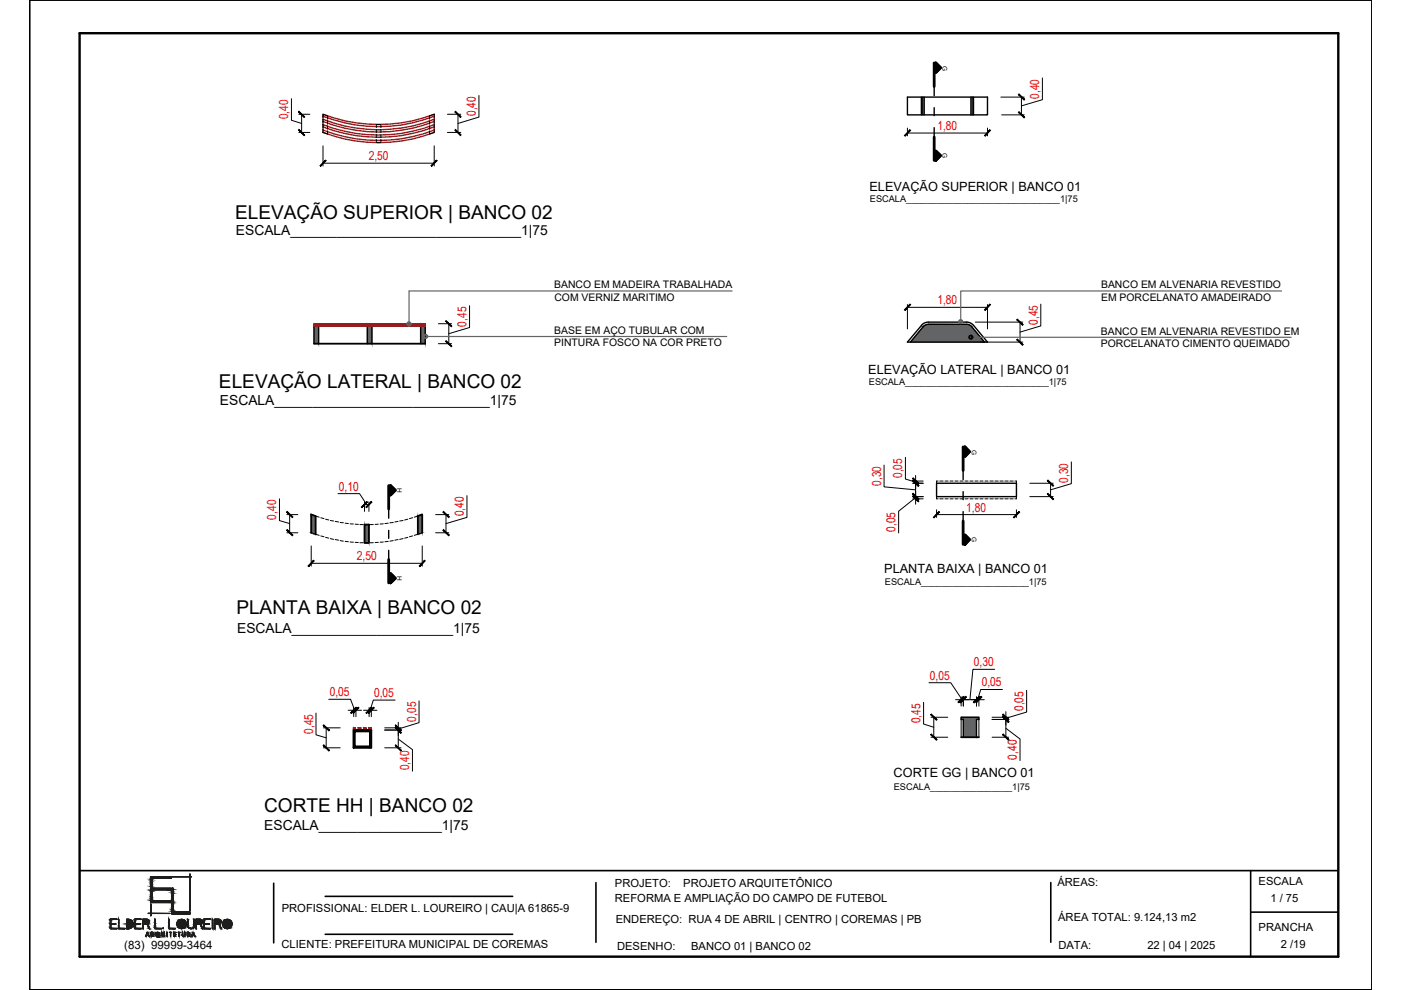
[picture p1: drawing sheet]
<svg xmlns="http://www.w3.org/2000/svg" width="297mm" height="210mm" viewBox="0 0 297 210" stroke-linecap="round" stroke-linejoin="round" font-family="sans-serif">
<defs><g id="words">
<g font-size="4">
<text x="49.9" y="46.4">ELEVAÇÃO SUPERIOR | BANCO 02</text>
<text x="46.4" y="82.4">ELEVAÇÃO LATERAL | BANCO 02</text>
<text x="50.1" y="130.3">PLANTA BAIXA | BANCO 02</text>
<text x="56" y="172.1">CORTE HH | BANCO 02</text>
</g>
<g font-size="2.9">
<text x="50" y="49.8">ESCALA______________________________1|75</text>
<text x="46.6" y="85.8">ESCALA____________________________1|75</text>
<text x="50.3" y="134.3">ESCALA_____________________1|75</text>
<text x="56" y="176">ESCALA________________1|75</text>
</g>
<g font-size="2.7">
<text x="184.3" y="40.4">ELEVAÇÃO SUPERIOR | BANCO 01</text>
<text x="184.1" y="79.3">ELEVAÇÃO LATERAL | BANCO 01</text>
<text x="187.5" y="121.4">PLANTA BAIXA | BANCO 01</text>
<text x="189.5" y="164.7">CORTE GG | BANCO 01</text>
</g>
<g font-size="2.6" fill="#f00">
<text x="220.3" y="20.9" transform="rotate(-90 220.3 20.9)">0,40</text>
<text x="61.1" y="25.3" transform="rotate(-90 61.1 25.3)">0,40</text>
<text x="100.9" y="24.6" transform="rotate(-90 100.9 24.6)">0,40</text>
<text x="198.7" y="27.5">1,80</text>
<text x="78.2" y="33.9">2,50</text>
<text x="198.7" y="64.5">1,80</text>
<text x="98.9" y="69.2" transform="rotate(-90 98.9 69.2)">0,45</text>
<text x="220" y="68.9" transform="rotate(-90 220 68.9)">0,45</text>
<text x="191.3" y="101.4" transform="rotate(-90 191.3 101.4)">0,05</text>
<text x="71.9" y="104">0,10</text>
<text x="186.8" y="103" transform="rotate(-90 186.8 103)">0,30</text>
<text x="226.5" y="102.3" transform="rotate(-90 226.5 102.3)">0,30</text>
<text x="58.6" y="110.2" transform="rotate(-90 58.6 110.2)">0,40</text>
<text x="98.3" y="109.5" transform="rotate(-90 98.3 109.5)">0,40</text>
<text x="189.9" y="112.8" transform="rotate(-90 189.9 112.8)">0,05</text>
<text x="204.9" y="108.5">1,80</text>
<text x="75.7" y="118.8">2,50</text>
<text x="206.5" y="141.2">0,30</text>
<text x="69.9" y="147.6">0,05</text>
<text x="79.3" y="147.8">0,05</text>
<text x="197.2" y="144.1">0,05</text>
<text x="208.1" y="145.5">0,05</text>
<text x="66.4" y="155.6" transform="rotate(-90 66.4 155.6)">0,45</text>
<text x="88.2" y="153" transform="rotate(-90 88.2 153)">0,05</text>
<text x="195.1" y="153.3" transform="rotate(-90 195.1 153.3)">0,45</text>
<text x="217" y="150.8" transform="rotate(-90 217 150.8)">0,05</text>
<text x="215.6" y="161.1" transform="rotate(-90 215.6 161.1)">0,40</text>
<text x="86.8" y="163.3" transform="rotate(-90 86.8 163.3)">0,40</text>
</g>
<g font-size="2.4">
<text x="130.4" y="188.1">PROJETO:</text>
<text x="130.4" y="191.3">REFORMA E AMPLIAÇÃO DO CAMPO DE FUTEBOL</text>
<text x="144.9" y="188.1">PROJETO ARQUITETÔNICO</text>
<text x="224.2" y="187.9">ÁREAS:</text>
<text x="266.9" y="187.6">ESCALA</text>
<text x="269.4" y="191.3">1 / 75</text>
<text x="59.7" y="193.3">PROFISSIONAL: ELDER L. LOUREIRO | CAU|A 61865-9</text>
<text x="130.5" y="195.7">ENDEREÇO: RUA 4 DE ABRIL | CENTRO | COREMAS | PB</text>
<text x="224.4" y="195.3">ÁREA TOTAL: 9.124,13 m2</text>
<text x="266.9" y="197.3">PRANCHA</text>
<text x="26.4" y="201.2">(83) 99999-3464</text>
<text x="59.7" y="201.1">CLIENTE: PREFEITURA MUNICIPAL DE COREMAS</text>
<text x="130.8" y="201.4">DESENHO:</text>
<text x="146.5" y="201.4">BANCO 01 | BANCO 02</text>
<text x="224.4" y="201.3">DATA:</text>
<text x="243.3" y="201.3">22 | 04 | 2025</text>
<text x="271.6" y="200.9">2 /19</text>
</g>
<g font-size="2.2">
<text x="117.5" y="61.1">BANCO EM MADEIRA TRABALHADA</text>
<text x="117.5" y="63.7">COM VERNIZ MARITIMO</text>
<text x="233.5" y="61.1">BANCO EM ALVENARIA REVESTIDO</text>
<text x="233.5" y="63.7">EM PORCELANATO AMADEIRADO</text>
<text x="117.5" y="70.8">BASE EM AÇO TUBULAR COM</text>
<text x="233.4" y="70.9">BANCO EM ALVENARIA REVESTIDO EM</text>
<text x="117.5" y="73.4">PINTURA FOSCO NA COR PRETO</text>
<text x="233.4" y="73.6">PORCELANATO CIMENTO QUEIMADO</text>
</g>
<g font-size="2">
<text x="184.4" y="42.7">ESCALA______________________________1|75</text>
<text x="184.2" y="81.6">ESCALA____________________________1|75</text>
<text x="187.6" y="124.1">ESCALA_____________________1|75</text>
<text x="189.5" y="167.4">ESCALA________________1|75</text>
</g>
<g font-size="1.4">
<text x="199.8" y="13.9" transform="rotate(90 199.8 13.9)">G</text>
<text x="199.8" y="32.5" transform="rotate(90 199.8 32.5)">G</text>
<text x="206" y="95.3" transform="rotate(90 206 95.3)">G</text>
<text x="84.2" y="103.5" transform="rotate(90 84.2 103.5)">H</text>
<text x="206" y="113.9" transform="rotate(90 206 113.9)">G</text>
<text x="84.2" y="122.1" transform="rotate(90 84.2 122.1)">H</text>
</g>
</g></defs>
<!-- layer: 0 -->
<path d="M6.3 0h.1M6.3 0h284.5zM6.3 0v209.9v-209.9M6.3 0h284.5M290.8 0v209.9M6.3 209.9h284.5zM290.8 209.9h-284.5h284.5" fill="none" stroke="#000" stroke-width=".25"/>
<!-- layer: mob_vista_0.30 -->
<path d="M16.9 7h266.8v195.8h-266.8z" fill="none" stroke="#000" stroke-width=".51"/>
<!-- layer: Camada 1 -->
<g fill="none" stroke="#000" stroke-width=".21">
<path d="M16.9 184.6h266.8v18.2h-266.8zM23.4 194.9h1.4l-1.3 .1v.9h1.1h-1.1v.9l1.3 .1h-1.4zM25.1 194.9l.1 1.9 1.3 .1h-1.4zM26.8 194.9a1.03 1.03 0 0 1 1.4 1 1.03 1.03 0 0 1-1.4 .9zM26.9 195a.96 .96 0 0 1 1.3 .9 .96 .96 0 0 1-1.3 .9zM28.6 194.9h1.4l-1.4 .1v.9h1.1h-1.1v.9l1.4 .1h-1.4zM30.3 194.9h.5a.57 .57 0 0 1 .8 .2 .57 .57 0 0 1-.3 .8l.4 1-.3-.4a.66 .66 0 0 0-.4-.6 .66 .66 0 0 0-.7 .1v.9zM30.3 195h.6a.52 .52 0 0 1 .7 .5 .52 .52 0 0 1-.8 .4h-.5zM31.2 197.7l.4 .8a.29 .29 0 0 0-.3-.4 .29 .29 0 0 0-.3 .4zM31.3 197.8l.1 .3h-.3zM31.9 185.9h4.4v.1a.22 .22 0 0 1-.1 .2 .22 .22 0 0 1-.3 0h-3.7v2.2h3.7a.23 .23 0 0 1 .3-.1 .23 .23 0 0 1 .1 .3l-4.1 .1v2.2a.23 .23 0 0 0 .2 .2 .23 .23 0 0 0 .3-.1l3.6 .1a.25 .25 0 0 1-.1 .3 .25 .25 0 0 1-.4 0h-3.9zM31.9 191.7l.1 1.9 4.1 .1h-4.1l-.1 .5v-.5h-.5l.5-.1z"/>
<path d="M32.1 197.7a.32 .32 0 0 1 .4 .1 .32 .32 0 0 1-.2 .5l.2 .2-.3-.3h-.1v.3zM32.1 197.7a.23 .23 0 0 1 .3 0 .23 .23 0 0 1 0 .3 .23 .23 0 0 1-.3 0zM32.8 194.9l.1 1.9 1.4 .1h-1.5zM33 197.8a.45 .45 0 0 1 .8 0 .45 .45 0 0 1-.3 .7l.4 .1-.6 .1 .1-.1a.47 .47 0 0 1-.4-.8zM34.3 197.7l.1 .3a.28 .28 0 0 0 .1 .5 .28 .28 0 0 0 .3-.4v-.4l.1 .3a.35 .35 0 0 1-.1 .5 .35 .35 0 0 1-.5-.1 .35 .35 0 0 1 0-.5zM34.6 196.7v.2zM35.4 197.7l.1 .8zM35.8 194.9v1.9l1.4 .1h-1.4zM35.9 197.7h.5h-.2v.8l-.1-.8zM36.4 188.4h.3v5h3.2a.23 .23 0 0 1 .4 0 .23 .23 0 0 1 0 .3 .23 .23 0 0 1-.4 0h-3.5zM36.5 185.9h3.7v-.6l.1 .6h.3h-.3v7.2l-.1-7.2zM36.9 197.7h.4h-.4v.4h.4h-.4v.4h.4h-.3a.32 .32 0 0 1-.2-.2 .32 .32 0 0 1 .1-.3z"/>
<path d="M37.7 197.7h.5h-.2v.8v-.8zM38.7 197.7v.3a.28 .28 0 0 0 .2 .5 .28 .28 0 0 0 .3-.4v-.4v.3a.35 .35 0 0 1-.1 .5 .35 .35 0 0 1-.4-.1 .35 .35 0 0 1 0-.5zM39.7 197.7a.3 .3 0 0 1 .5 .1 .3 .3 0 0 1-.2 .4l.2 .3-.3-.3h-.1l-.1 .3zM39.8 197.7a.23 .23 0 0 1 .3 0 .23 .23 0 0 1 0 .3 .23 .23 0 0 1-.3 0zM39.8 194.9l.1 .2a1.42 1.42 0 0 0 .5 1.7 .83 .83 0 0 0 .7-1.2v-.7l.1 .3a1.41 1.41 0 0 1-.5 1.7 1.04 1.04 0 0 1-.9-1.5zM40.9 197.7l.3 .8a.29 .29 0 0 0-.3-.4 .29 .29 0 0 0-.2 .4zM41 197.8l.1 .3h-.3zM41.5 194.9h.5a.6 .6 0 0 1 .9 .3 .6 .6 0 0 1-.3 .8l.4 .9h-.2l-.1-.4a.6 .6 0 0 0-.3-.6 .6 .6 0 0 0-.6 0h-.2l-.1 1zM41.6 195h.5a.53 .53 0 0 1 .8 .5 .53 .53 0 0 1-.8 .4h-.5zM43.2 194.9h1.4l-1.3 .1v.9h1.1h-1.1v.9l1.3 .1h-1.4zM45 194.9l.1 2zM45.5 194.9h.5a.62 .62 0 0 1 .9 .3 .62 .62 0 0 1-.3 .8l.3 .9-.4-1h-1v1z"/>
<path d="M45.5 195h.6a.51 .51 0 0 1 .7 .5 .51 .51 0 0 1-.8 .4h-.5z"/>
<circle cx="33.4" cy="198.1" r=".39"/>
<circle cx="38.5" cy="195.9" r="1"/>
<circle cx="38.5" cy="195.9" r=".94"/>
<circle cx="48.2" cy="195.9" r="1"/>
<circle cx="48.2" cy="195.9" r=".94"/>
</g>
<g fill="#1d1d1b" stroke="#1d1d1b" stroke-width=".21">
<path d="M33.3 197.7h.3z"/>
<path d="M34.7 198.5l.1-.1z"/>
<path d="M34.4 198.5h.3z"/>
<path d="M39 198.5l.1-.1z"/>
<path d="M38.8 198.5h.3z"/>
<path d="M23.4 195.9h.1z"/>
<path d="M28.6 195.9h.1z"/>
<path d="M38.4 194.9h.2z"/>
<path d="M38.3 196.9h.5z"/>
<path d="M40.9 196.7h.1z"/>
<path d="M40.2 196.9h.6z"/>
<path d="M43.2 195h.1z"/>
<path d="M43.2 195.9h.1z"/>
<path d="M48.1 194.9h.2z"/>
<path d="M47.4 195.3h1.6z"/>
<path d="M47.2 195.7h2z"/>
<path d="M48 196.9h.5z"/>
<path d="M31.9 191.4h4.4z"/>
<path d="M31.2 197.7l.2 .1zM31.2 197.7l.2 .1z"/>
<path d="M31.2 197.8l.2 .3v-.3zM31.2 197.8l.2 .3h-.3z"/>
<path d="M31.1 198.1h.4zM31.1 198.1h.4z"/>
<path d="M31.4 198.2l.1 .1zM31.4 198.2l.1 .1z"/>
<path d="M31.1 198.2v.1zM31.1 198.2l-.1 .1z"/>
<path d="M31.5 198.4l.1 .1zM31.5 198.4l.1 .1z"/>
<path d="M32.1 197.7h.2zM32.1 197.7h.2zM32.1 197.7h.2zM32.1 197.7h.2z"/>
<path d="M32.1 197.7l.4 .1zM32.1 197.7l.4 .1z"/>
<path d="M32.1 197.8h.4zM32.1 197.8h.4z"/>
<path d="M32.1 197.8l.4 .1zM32.1 197.8l.4 .1z"/>
<path d="M32.1 197.9l.4 .1v-.1zM32.1 197.9l.4 .1h-.4z"/>
<path d="M32.1 198l.3 .2 .1-.2zM32.1 198l.3 .2h-.3z"/>
<path d="M32.1 198.2h.3zM32.1 198.2h.2zM32.1 198.2h.2zM32.1 198.2h.2z"/>
<path d="M32.1 198.3v.1zM32.1 198.3v.1z"/>
<path d="M32.3 198.3l.2 .2zM32.3 198.3l.2 .2z"/>
<path d="M33.3 197.7l.4 .1zM33.1 197.8h.6z"/>
<path d="M33.1 197.8h.6zM33.1 197.8h.6z"/>
<path d="M33.1 197.8l.7 .1-.1-.1zM33.1 197.8l.7 .1h-.8z"/>
<path d="M33 197.9l.9 .1zM33 197.9l.9 .1z"/>
<path d="M33 198l.9 .1v-.1zM33 198l.9 .1h-.9z"/>
<path d="M33 198.1l.9 .1zM33 198.1l.9 .1z"/>
<path d="M33 198.2l.8 .1 .1-.1zM33 198.2l.8 .1h-.8z"/>
<path d="M33 198.3l.8 .1zM33 198.3l.8 .1z"/>
<path d="M33.1 198.4h.7zM33.1 198.4l.5 .1zM33.2 198.5h.4zM33.2 198.5h.4z"/>
<path d="M33.2 198.5h.4zM33.2 198.5h.4z"/>
<path d="M33.3 198.5h.3zM33.3 198.5h.2z"/>
<path d="M33.4 198.5l.2 .1zM33.4 198.5l.2 .1z"/>
<path d="M33.4 198.6h.2zM33.4 198.6h.2zM33.4 198.6h.2zM33.4 198.6h.2z"/>
<path d="M33.5 198.6h.2zM33.5 198.6h.2z"/>
<path d="M33.5 198.6h.2zM33.5 198.6h.2z"/>
<path d="M33.6 198.6h.1zM33.6 198.6h.1z"/>
<path d="M33.6 198.6h.2zM33.6 198.6h.2z"/>
<path d="M33.6 198.6h.2zM33.6 198.6h.2z"/>
<path d="M33.6 198.6h.2zM33.6 198.6h.1z"/>
<path d="M34.3 197.8l.1 .1zM34.3 197.8l.1 .1z"/>
<path d="M34.8 197.9l.1 .2zM34.8 197.9l.1 .2z"/>
<path d="M34.3 197.9l.1 .2zM34.3 197.9l.1 .2z"/>
<path d="M34.4 198.3v.1zM34.4 198.3v.1z"/>
<path d="M34.4 198.4l.1 .1zM34.4 198.4l.1 .1z"/>
<path d="M34.4 198.5h.3zM34.4 198.5h.3z"/>
<path d="M34.5 198.5h.2zM34.4 198.5h.3z"/>
<path d="M35.4 197.8l.1 .3zM35.4 197.8l.1 .3z"/>
<path d="M35.4 198.1l.1 .3zM35.4 198.1l.1 .3z"/>
<path d="M35.9 197.7h.5zM35.9 197.7h.5z"/>
<path d="M36.1 197.8l.1 .3zM36.1 197.8l.1 .3z"/>
<path d="M36.1 198.1l.1 .3zM36.1 198.1l.1 .3z"/>
<path d="M36.1 198.4l.1 .1zM36.1 198.4l.1 .1z"/>
<path d="M36.9 197.7h.4zM36.9 197.7h.4zM36.9 197.7h.4zM36.9 197.7h.4zM36.9 197.7h.4zM36.9 197.7h.4z"/>
<path d="M36.9 198.1h.4zM36.9 198.1h.4zM36.9 198.1h.4zM36.9 198.1h.4z"/>
<path d="M36.9 198.1h.4zM36.9 198.1h.4zM36.9 198.1h.4zM36.9 198.1h.4z"/>
<path d="M36.9 198.2v.1zM36.9 198.2v.1z"/>
<path d="M36.9 198.5h.4zM36.9 198.5h.4zM36.9 198.5h.4zM36.9 198.5h.4z"/>
<path d="M36.9 198.5h.4zM36.9 198.5h.4z"/>
<path d="M37.7 197.7h.5zM37.7 197.7h.5z"/>
<path d="M38 197.8v.3zM38 197.8v.3z"/>
<path d="M38 198.1v.3zM38 198.1v.3z"/>
<path d="M38 198.4v.1zM38 198.4v.1z"/>
<path d="M38.7 197.8v.1zM38.7 197.8v.1z"/>
<path d="M39.2 197.9v.2zM39.2 197.9v.2z"/>
<path d="M38.7 197.9v.2zM38.7 197.9v.2z"/>
<path d="M38.7 198.3l.1 .1zM38.7 198.3l.1 .1z"/>
<path d="M38.7 198.4l.1 .1zM38.7 198.4l.1 .1z"/>
<path d="M38.8 198.5h.2zM38.8 198.5h.2z"/>
<path d="M38.8 198.5h.3zM38.8 198.5h.3z"/>
<path d="M39.7 197.7h.3zM39.7 197.7h.3z"/>
<path d="M39.7 197.7h.3zM39.7 197.7h.3z"/>
<path d="M39.7 197.7l.4 .1zM39.7 197.7l.4 .1z"/>
<path d="M39.7 197.8h.5zM39.7 197.8h.5z"/>
<path d="M39.7 197.8l.5 .1zM39.7 197.8l.5 .1z"/>
<path d="M39.7 197.9l.5 .1v-.1zM39.7 197.9l.5 .1h-.5z"/>
<path d="M39.7 198l.4 .2 .1-.2zM39.7 198l.4 .2h-.4z"/>
<path d="M39.7 198.2h.4zM39.7 198.2h.3zM39.7 198.2h.3zM39.7 198.2h.3z"/>
<path d="M39.9 198.3h.2zM39.9 198.3h.2z"/>
<path d="M39.7 198.3l.1 .1zM39.7 198.3l.1 .1z"/>
<path d="M40 198.3l.2 .2zM40 198.3l.2 .2z"/>
<path d="M40.9 197.7l.1 .1zM40.9 197.7l.1 .1z"/>
<path d="M40.9 197.8l.2 .3-.1-.3zM40.9 197.8l.2 .3h-.3z"/>
<path d="M40.8 198.1h.4zM40.8 198.1h.4z"/>
<path d="M41.1 198.1l.1 .1zM41.1 198.1l.1 .1z"/>
<path d="M41.1 198.2l.1 .1zM41.1 198.2l.1 .1z"/>
<path d="M40.8 198.2v.1zM40.8 198.2l-.1 .1z"/>
<path d="M23.4 194.9h1.4zM23.4 194.9h1.4zM23.4 194.9h1.4zM23.4 194.9h1.4zM23.4 194.9h1.4zM23.4 194.9h1.4z"/>
<path d="M23.4 194.9l1.4 .1zM23.4 194.9l1.4 .1z"/>
<path d="M23.4 195l.1 .2zM23.4 195l.1 .2z"/>
<path d="M23.4 195.2l.1 .2zM23.4 195.2l.1 .2z"/>
<path d="M23.4 195.4l.1 .3zM23.4 195.4l.1 .3z"/>
<path d="M23.4 195.7l.1 .1zM23.4 195.7l.1 .1z"/>
<path d="M23.4 195.9h1.2zM23.4 195.9h1.2zM23.4 195.9h1.2zM23.4 195.9h1.2z"/>
<path d="M23.4 195.9h1.1zM23.4 195.9h1.2z"/>
<path d="M23.4 196l.1 .1zM23.4 196l.1 .1z"/>
<path d="M23.4 196.1l.1 .2zM23.4 196.1l.1 .2z"/>
<path d="M23.4 196.3l.1 .2zM23.4 196.3l.1 .2z"/>
<path d="M23.4 196.6l.1 .1zM23.4 196.6l.1 .1z"/>
<path d="M23.4 196.8l1.4 .1zM23.4 196.8l1.4 .1zM23.4 196.9h1.4zM23.4 196.9h1.4zM23.4 196.9h1.4zM23.4 196.9h1.4z"/>
<path d="M23.4 196.9h1.4zM23.4 196.9h1.4z"/>
<path d="M23.4 196.9h1.4zM23.4 196.9h1.4z"/>
<path d="M25.1 194.9l.1 .1zM25.1 194.9l.1 .1z"/>
<path d="M25.1 195l.1 .2zM25.1 195l.1 .2z"/>
<path d="M25.1 195.2l.1 .5zM25.1 195.2l.1 .5z"/>
<path d="M25.1 195.7l.1 .5zM25.1 195.7l.1 .5z"/>
<path d="M25.1 196.3l.1 .2zM25.1 196.3l.1 .2z"/>
<path d="M25.1 196.5l.1 .2zM25.1 196.5l.1 .2z"/>
<path d="M25.1 196.8l1.4 .1zM25.1 196.8l1.4 .1zM25.1 196.9h1.4zM25.1 196.9h1.4zM25.1 196.9h1.4zM25.1 196.9h1.4z"/>
<path d="M25.1 196.9h1.4zM25.1 196.9h1.4zM25.1 196.9h1.4zM25.1 196.9h1.4z"/>
<path d="M26.8 194.9h.6zM26.8 194.9h.6z"/>
<path d="M26.8 194.9l.7 .1zM26.8 194.9l.7 .1z"/>
<path d="M26.8 195h.8zM26.8 195h.8z"/>
<path d="M26.8 195l1 .1zM26.8 195l1 .1z"/>
<path d="M26.8 195.1l1.2 .2-.2-.2zM26.8 195.1l1.2 .2h-1.2zM26.8 195.3h1.2zM26.8 195.3h1.2z"/>
<path d="M26.8 195.3l1.4 .2-.2-.2zM26.8 195.3l1.4 .2h-1.4z"/>
<path d="M26.8 195.5l1.4 .1v-.1zM26.8 195.5l1.4 .1h-1.4z"/>
<path d="M26.8 195.6l1.5 .2-.1-.2zM26.8 195.6l1.5 .2h-1.5z"/>
<path d="M26.8 195.8l1.4 .3 .1-.3zM26.8 195.8l1.4 .3h-1.4z"/>
<path d="M26.8 196.1l1.3 .3 .1-.3zM26.8 196.1l1.3 .3h-1.3z"/>
<path d="M26.8 196.4h1.3zM26.8 196.4h1.3z"/>
<path d="M26.8 196.4l1.2 .2 .1-.2zM26.8 196.4l1.2 .2h-1.2z"/>
<path d="M26.8 196.6l1 .2 .2-.2zM26.8 196.6l1 .2h-1z"/>
<path d="M26.8 196.8h.9zM26.8 196.8h1z"/>
<path d="M26.8 196.8h.9zM26.8 196.8l.7 .1z"/>
<path d="M26.8 196.9h.7zM26.8 196.9h.7z"/>
<path d="M26.8 196.9h.5zM26.8 196.9h.7z"/>
<path d="M26.8 196.9h.5zM26.8 196.9h.5z"/>
<path d="M26.9 196.9h.4zM26.9 196.9h.3z"/>
<path d="M28.6 194.9h1.4zM28.6 194.9h1.4zM28.6 194.9h1.4zM28.6 194.9h1.4zM28.6 194.9h1.4zM28.6 194.9h1.4z"/>
<path d="M28.6 194.9l1.4 .1zM28.6 194.9l1.4 .1z"/>
<path d="M28.6 195v.2zM28.6 195v.2z"/>
<path d="M28.6 195.2v.2zM28.6 195.2v.2z"/>
<path d="M28.6 195.4v.3zM28.6 195.4v.3z"/>
<path d="M28.6 195.7v.1zM28.6 195.7v.1z"/>
<path d="M28.6 195.9h1.1zM28.6 195.9h1.1zM28.6 195.9h1.1zM28.6 195.9h1.1z"/>
<path d="M28.6 195.9h1.1zM28.6 195.9h1.1z"/>
<path d="M28.6 196v.1zM28.6 196v.1z"/>
<path d="M28.6 196.1v.2zM28.6 196.1v.2z"/>
<path d="M28.6 196.3v.2zM28.6 196.3v.2z"/>
<path d="M28.6 196.6v.1zM28.6 196.6v.1z"/>
<path d="M28.6 196.8l1.4 .1zM28.6 196.8l1.4 .1zM28.6 196.9h1.4zM28.6 196.9h1.4zM28.6 196.9h1.4zM28.6 196.9h1.4z"/>
<path d="M28.6 196.9h1.4zM28.6 196.9h1.4zM28.6 196.9h1.4zM28.6 196.9h1.4z"/>
<path d="M30.3 194.9h1zM30.3 194.9h1z"/>
<path d="M30.3 194.9h1zM30.3 194.9h1z"/>
<path d="M30.3 194.9l1.2 .1zM30.3 194.9l1.2 .1zM30.3 195h1.2zM30.3 195h1.2z"/>
<path d="M30.3 195l1.3 .1-.1-.1zM30.3 195l1.3 .1h-1.3z"/>
<path d="M30.3 195.1l1.4 .1zM30.3 195.1l1.4 .1z"/>
<path d="M30.3 195.2l1.4 .1zM30.3 195.2l1.4 .1z"/>
<path d="M30.3 195.3l1.4 .1v-.1zM30.3 195.3l1.4 .1h-1.4z"/>
<path d="M30.3 195.4l1.3 .3 .1-.3zM30.3 195.4l1.3 .3h-1.3z"/>
<path d="M30.3 195.7h1.3zM30.3 195.7l1.2 .1z"/>
<path d="M30.3 195.8l1.1 .1 .1-.1zM30.3 195.8l1.1 .1h-1.1z"/>
<path d="M30.3 195.9h1.1zM30.3 195.9h1zM30.3 195.9h1zM30.3 195.9h1z"/>
<path d="M30.3 195.9h.9zM30.3 195.9h.9z"/>
<path d="M30.3 195.9h.9zM30.3 195.9h.9z"/>
<path d="M30.3 195.9h.8zM30.3 195.9h.9z"/>
<path d="M31.2 195.9l.2 .1zM31.2 195.9l.2 .1z"/>
<path d="M31.3 196l.1 .1zM31.3 196l.1 .1z"/>
<path d="M30.3 196v.2zM30.3 196v.2z"/>
<path d="M31.3 196.1l.1 .1zM31.3 196.1l.1 .1z"/>
<path d="M31.3 196.2l.2 .1zM31.3 196.2l.2 .1z"/>
<path d="M30.3 196.2v.2zM30.3 196.2v.2z"/>
<path d="M31.4 196.3l.1 .2zM31.4 196.3l.1 .2z"/>
<path d="M30.3 196.4v.2zM30.3 196.4v.2z"/>
<path d="M31.4 196.5l.2 .1zM31.4 196.5l.2 .1z"/>
<path d="M30.3 196.6v.1zM30.3 196.6v.1z"/>
<path d="M31.5 196.6l.1 .1zM31.5 196.6l.1 .1z"/>
<path d="M30.3 196.7v.1zM30.3 196.7v.1z"/>
<path d="M31.5 196.7l.2 .2zM31.5 196.7l.2 .2z"/>
<path d="M30.3 196.8v.1zM30.3 196.8v.1z"/>
<path d="M31.6 196.9h.1zM31.6 196.9h.1z"/>
<path d="M32.8 194.9l.1 .1zM32.8 194.9l.1 .1z"/>
<path d="M32.8 195l.1 .2zM32.8 195l.1 .2z"/>
<path d="M32.8 195.2l.1 .5zM32.8 195.2l.1 .5z"/>
<path d="M32.8 195.7l.1 .5zM32.8 195.7l.1 .5z"/>
<path d="M32.8 196.3l.1 .2zM32.8 196.3l.1 .2z"/>
<path d="M32.8 196.5l.1 .2zM32.8 196.5l.1 .2z"/>
<path d="M32.8 196.7h.1zM32.8 196.7h.1z"/>
<path d="M32.8 196.8l1.5 .1zM32.8 196.8l1.5 .1zM32.8 196.9h1.5zM32.8 196.9h1.5zM32.8 196.9h1.5zM32.8 196.9h1.5z"/>
<path d="M32.8 196.9h1.5zM32.8 196.9h1.5z"/>
<path d="M32.8 196.9h1.4zM32.8 196.9h1.5z"/>
<path d="M34.6 196.7v.2zM34.6 196.7v.2z"/>
<path d="M35.8 194.9v.1zM35.8 194.9v.1z"/>
<path d="M35.8 195v.2zM35.8 195v.2z"/>
<path d="M35.8 195.2v.5zM35.8 195.2v.5z"/>
<path d="M35.8 195.7v.5zM35.8 195.7v.5z"/>
<path d="M35.8 196.3v.2zM35.8 196.3v.2z"/>
<path d="M35.8 196.5v.2zM35.8 196.5v.2z"/>
<path d="M35.8 196.8l1.4 .1zM35.8 196.8l1.4 .1zM35.8 196.9h1.4zM35.8 196.9h1.4zM35.8 196.9h1.4zM35.8 196.9h1.4z"/>
<path d="M35.8 196.9h1.4zM35.8 196.9h1.4zM35.8 196.9h1.4zM35.8 196.9h1.4z"/>
<path d="M38.4 194.9l.4 .1zM38.2 195h.6z"/>
<path d="M38.2 195h.6zM38.2 195h.6z"/>
<path d="M38.2 195h.8zM38 195h1zM38 195h1zM38 195h1z"/>
<path d="M38 195l1.2 .2-.2-.2zM37.8 195.2l.2-.2 1.2 .2zM37.8 195.2h1.4zM37.8 195.2h1.4z"/>
<path d="M37.8 195.2l1.5 .1-.1-.1zM37.7 195.3l.1-.1 1.5 .1zM37.7 195.3h1.6zM37.7 195.3h1.6z"/>
<path d="M37.7 195.3l1.7 .2-.1-.2zM37.7 195.3l1.7 .2h-1.8zM37.6 195.5h1.8zM37.6 195.5h1.8z"/>
<path d="M37.6 195.5l1.9 .2-.1-.2zM37.6 195.5l1.9 .2h-2zM37.5 195.7h2zM37.5 195.7h2z"/>
<path d="M37.5 195.7l2 .2v-.2zM37.5 195.7l2 .2h-2zM37.5 195.9h2zM37.5 195.9h2z"/>
<path d="M37.5 195.9l2 .2v-.2zM37.5 195.9l2 .2h-2z"/>
<path d="M37.5 196.1h2zM37.5 196.1h2z"/>
<path d="M37.5 196.1l1.9 .3 .1-.3zM37.5 196.1l1.9 .3h-1.8z"/>
<path d="M37.6 196.4h1.8zM37.6 196.4h1.8z"/>
<path d="M37.6 196.4l1.7 .1 .1-.1zM37.6 196.4l1.7 .1h-1.6z"/>
<path d="M37.7 196.5l1.5 .2 .1-.2zM37.7 196.5l1.5 .2h-1.4z"/>
<path d="M37.8 196.7h1.4zM37.8 196.7h1.3z"/>
<path d="M37.9 196.7l1.1 .1 .1-.1zM37.9 196.7l1.1 .1h-1z"/>
<path d="M38 196.8h.9zM38 196.8h1z"/>
<path d="M38 196.8h.9zM38 196.8l.8 .1z"/>
<path d="M38.3 196.9h.3zM38.4 196.9h.2z"/>
<path d="M41.1 195h.1zM41.1 195h.1z"/>
<path d="M39.8 195h.1zM39.8 195h.1z"/>
<path d="M41.1 195l.1 .2zM41.1 195l.1 .2z"/>
<path d="M39.8 195l.1 .2zM39.8 195l.1 .2z"/>
<path d="M41.1 195.2l.1 .2zM41.1 195.2l.1 .2z"/>
<path d="M39.8 195.2l.1 .2zM39.8 195.2l.1 .2z"/>
<path d="M41.1 195.4l.1 .4zM41.1 195.4l.1 .4z"/>
<path d="M39.8 195.4l.1 .4zM39.8 195.4l.1 .4z"/>
<path d="M41.1 195.8l.1 .2zM41.1 195.8l.1 .2z"/>
<path d="M39.8 195.8l.1 .2zM39.8 195.8l.1 .2z"/>
<path d="M41.1 196l.1 .1zM41.1 196l.1 .1z"/>
<path d="M39.8 196l.1 .1zM39.8 196l.1 .1z"/>
<path d="M39.8 196.2l.1 .1zM39.8 196.2l.1 .1z"/>
<path d="M41.1 196.2l.1 .1zM41.1 196.2l.1 .1z"/>
<path d="M39.8 196.3l.1 .1zM39.8 196.3l.1 .1z"/>
<path d="M39.8 196.4l.1 .1zM39.8 196.4l.1 .1z"/>
<path d="M41.1 196.4v.1zM41.1 196.4l-.1 .1z"/>
<path d="M39.9 196.5l.1 .1zM39.9 196.5l.1 .1z"/>
<path d="M39.9 196.6l.2 .1zM39.9 196.6l.2 .1z"/>
<path d="M41 196.6v.1zM40.9 196.7l.1-.1zM40.8 196.7h.2z"/>
<path d="M40 196.7l.2 .1zM40 196.7l.2 .1z"/>
<path d="M40.1 196.8h.2zM40.1 196.8h.2z"/>
<path d="M40.8 196.7h.2zM40.7 196.8h.2z"/>
<path d="M40.7 196.8h.2zM40.5 196.8h.3z"/>
<path d="M40.1 196.8h.4zM40.1 196.8h.4z"/>
<path d="M40.2 196.8h.6zM40.2 196.8l.6 .1z"/>
<path d="M40.2 196.9h.5zM40.3 196.9h.4z"/>
<path d="M41.5 194.9h1zM41.5 194.9h1z"/>
<path d="M41.5 194.9h1.1zM41.5 194.9h1.1z"/>
<path d="M41.5 194.9l1.2 .1zM41.5 194.9l1.2 .1z"/>
<path d="M41.5 195h1.2zM41.5 195h1.2z"/>
<path d="M41.5 195l1.3 .1-.1-.1zM41.5 195l1.3 .1h-1.3z"/>
<path d="M41.5 195.1l1.4 .1zM41.5 195.1l1.4 .1z"/>
<path d="M41.5 195.2l1.4 .1zM41.5 195.2l1.4 .1z"/>
<path d="M41.5 195.3l1.5 .1-.1-.1zM41.5 195.3l1.5 .1h-1.5z"/>
<path d="M41.5 195.4l1.4 .3 .1-.3zM41.5 195.4l1.4 .3h-1.4z"/>
<path d="M41.5 195.7h1.4zM41.5 195.7l1.3 .1z"/>
<path d="M41.5 195.8l1.2 .1 .1-.1zM41.5 195.8l1.2 .1h-1.2z"/>
<path d="M41.5 195.9h1.2zM41.5 195.9h1.1zM41.5 195.9h1.1zM41.5 195.9h1.1z"/>
<path d="M41.5 195.9h.9zM41.5 195.9h.9zM41.5 195.9h.9zM41.5 195.9h1z"/>
<path d="M41.5 195.9h.9zM41.5 195.9h.9z"/>
<path d="M42.5 196l.1 .1zM42.5 196l.1 .1z"/>
<path d="M41.5 196l.1 .2zM41.5 196l.1 .2z"/>
<path d="M42.5 196.1l.2 .1zM42.5 196.1l.2 .1z"/>
<path d="M42.6 196.2l.1 .1zM42.6 196.2l.1 .1z"/>
<path d="M41.5 196.2l.1 .2zM41.5 196.2l.1 .2z"/>
<path d="M42.6 196.3l.2 .2zM42.6 196.3l.2 .2z"/>
<path d="M41.5 196.4l.1 .2zM41.5 196.4l.1 .2z"/>
<path d="M42.7 196.5l.1 .1zM42.7 196.5l.1 .1z"/>
<path d="M41.5 196.6l.1 .1zM41.5 196.6l.1 .1z"/>
<path d="M42.7 196.6l.2 .1zM42.7 196.6l.2 .1z"/>
<path d="M41.5 196.7l.1 .1zM41.5 196.7l.1 .1z"/>
<path d="M42.8 196.7l.1 .2zM42.8 196.7l.1 .2z"/>
<path d="M41.5 196.8l.1 .1zM41.5 196.8l.1 .1z"/>
<path d="M43.2 194.9h1.4zM43.2 194.9h1.4zM43.2 194.9h1.4zM43.2 194.9h1.4zM43.2 194.9h1.4zM43.2 194.9h1.4z"/>
<path d="M43.2 194.9l1.4 .1zM43.2 194.9l1.4 .1z"/>
<path d="M43.2 195l.1 .2zM43.2 195l.1 .2z"/>
<path d="M43.2 195.2l.1 .2zM43.2 195.2l.1 .2z"/>
<path d="M43.2 195.4l.1 .3zM43.2 195.4l.1 .3z"/>
<path d="M43.2 195.7l.1 .1zM43.2 195.7l.1 .1z"/>
<path d="M43.2 195.8l.1 .1zM43.2 195.8l.1 .1z"/>
<path d="M43.2 195.9h1.2zM43.2 195.9h1.2zM43.2 195.9h1.2zM43.2 195.9h1.2z"/>
<path d="M43.2 195.9h1.2zM43.2 195.9h1.2z"/>
<path d="M43.2 196l.1 .1zM43.2 196l.1 .1z"/>
<path d="M43.2 196.1l.1 .2zM43.2 196.1l.1 .2z"/>
<path d="M43.2 196.3l.1 .2zM43.2 196.3l.1 .2z"/>
<path d="M43.2 196.6l.1 .1zM43.2 196.6l.1 .1z"/>
<path d="M43.2 196.8l1.4 .1zM43.2 196.8l1.4 .1zM43.2 196.9h1.4zM43.2 196.9h1.4zM43.2 196.9h1.4zM43.2 196.9h1.4z"/>
<path d="M43.2 196.9h1.4zM43.2 196.9h1.4zM43.2 196.9h1.4zM43.2 196.9h1.4z"/>
<path d="M45 194.9l.1 .1zM45 194.9l.1 .1z"/>
<path d="M45 195l.1 .2zM45 195l.1 .2z"/>
<path d="M45 195.2l.1 .4zM45 195.2l.1 .4z"/>
<path d="M45 195.6l.1 .3zM45 195.6l.1 .3z"/>
<path d="M45 195.9l.1 .4zM45 195.9l.1 .4z"/>
<path d="M45 196.3l.1 .3zM45 196.3l.1 .3z"/>
<path d="M45 196.6l.1 .2zM45 196.6l.1 .2z"/>
<path d="M45 196.8l.1 .1zM45 196.8l.1 .1z"/>
<path d="M45.5 194.9h1zM45.5 194.9h1z"/>
<path d="M45.5 194.9h1zM45.5 194.9h1z"/>
<path d="M45.5 194.9l1.2 .1zM45.5 194.9l1.2 .1z"/>
<path d="M45.5 195h1.2zM45.5 195h1.2z"/>
<path d="M45.5 195l1.3 .1-.1-.1zM45.5 195l1.3 .1h-1.3z"/>
<path d="M45.5 195.1l1.3 .1zM45.5 195.1l1.3 .1z"/>
<path d="M45.5 195.2l1.4 .1zM45.5 195.2l1.4 .1z"/>
<path d="M45.5 195.3l1.4 .1v-.1zM45.5 195.3l1.4 .1h-1.4z"/>
<path d="M45.5 195.4l1.3 .3 .1-.3zM45.5 195.4l1.3 .3h-1.3z"/>
<path d="M45.5 195.7h1.3zM45.5 195.7l1.3 .1z"/>
<path d="M45.5 195.8l1.1 .1 .2-.1zM45.5 195.8l1.1 .1h-1.1z"/>
<path d="M45.5 195.9h1.1zM45.5 195.9h1.1zM45.5 195.9h1.1zM45.5 195.9h1.1z"/>
<path d="M45.5 195.9h.9zM45.5 195.9h1z"/>
<path d="M45.5 195.9h.9zM45.5 195.9h.9z"/>
<path d="M45.5 195.9h.8zM45.5 195.9h.9z"/>
<path d="M46.5 196l.1 .1zM46.5 196l.1 .1z"/>
<path d="M45.5 196v.2zM45.5 196v.2z"/>
<path d="M46.5 196.1l.1 .1zM46.5 196.1l.1 .1z"/>
<path d="M46.6 196.2l.1 .1zM46.6 196.2l.1 .1z"/>
<path d="M45.5 196.2v.2zM45.5 196.2v.2z"/>
<path d="M46.6 196.3l.1 .2zM46.6 196.3l.1 .2z"/>
<path d="M45.5 196.4v.2zM45.5 196.4v.2z"/>
<path d="M46.6 196.5l.2 .1zM46.6 196.5l.2 .1z"/>
<path d="M45.5 196.6v.1zM45.5 196.6v.1z"/>
<path d="M46.7 196.6l.1 .1zM46.7 196.6l.1 .1z"/>
<path d="M46.8 196.7l.1 .2zM46.8 196.7l.1 .2z"/>
<path d="M48.1 194.9l.4 .1zM47.9 195h.6z"/>
<path d="M47.9 195h.6zM47.9 195h.6z"/>
<path d="M47.9 195h.8zM47.7 195h1zM47.7 195h1zM47.7 195h1z"/>
<path d="M47.7 195l1.2 .2-.2-.2zM47.5 195.2l.2-.2 1.2 .2zM47.5 195.2h1.4zM47.5 195.2h1.4z"/>
<path d="M47.5 195.2l1.5 .1-.1-.1zM47.5 195.2l1.5 .1h-1.6zM47.4 195.3h1.6z"/>
<path d="M47.4 195.3l1.7 .2-.1-.2zM47.4 195.3l1.7 .2h-1.8zM47.3 195.5h1.8zM47.3 195.5h1.8z"/>
<path d="M47.3 195.5l1.9 .2-.1-.2zM47.3 195.5l1.9 .2h-2zM47.2 195.7h2z"/>
<path d="M47.2 195.7l2 .2v-.2zM47.2 195.7l2 .2h-2zM47.2 195.9h2zM47.2 195.9h2z"/>
<path d="M47.2 195.9l2 .2v-.2zM47.2 195.9l2 .2h-2z"/>
<path d="M47.2 196.1h2zM47.2 196.1h2z"/>
<path d="M47.2 196.1l1.9 .3 .1-.3zM47.2 196.1l1.9 .3h-1.8z"/>
<path d="M47.3 196.4h1.8zM47.3 196.4h1.8z"/>
<path d="M47.3 196.4l1.7 .1 .1-.1zM47.3 196.4l1.7 .1h-1.6z"/>
<path d="M47.4 196.5l1.5 .2 .1-.2zM47.4 196.5l1.5 .2h-1.4z"/>
<path d="M47.5 196.7h1.4zM47.5 196.7h1.3z"/>
<path d="M47.6 196.7l1.1 .1 .1-.1zM47.6 196.7l1.1 .1h-1z"/>
<path d="M47.7 196.8h1zM47.7 196.8h.9z"/>
<path d="M47.8 196.8h.8zM47.8 196.8l.7 .1z"/>
<path d="M48 196.9h.3zM48.1 196.9h.2z"/>
<path d="M31.9 191.7l.1 1.9zM31.9 191.7l.1 1.9z"/>
<path d="M31.4 193.6l4.7 .1zM31.4 193.6l4.7 .1z"/>
<path d="M31.9 193.7l.1 .5zM31.9 193.7l.1 .5z"/>
<path d="M40.2 185.3l.1 .6zM40.2 185.3l.1 .6z"/>
<path d="M36.5 185.9h4.1zM36.5 185.9h4.1z"/>
<path d="M40.2 185.9l.1 7.2zM40.2 185.9l.1 7.2z"/>
<path d="M31.9 185.9h4.4zM31.9 185.9h4.4zM31.9 185.9h4.4zM31.9 185.9h4.4z"/>
<path d="M31.9 185.9h4.4zM31.9 185.9h4.4z"/>
<path d="M31.9 185.9h4.4zM31.9 185.9h4.4z"/>
<path d="M31.9 185.9l4.4 .1zM31.9 185.9l4.4 .1z"/>
<path d="M31.9 186l4.4 .1zM31.9 186l4.4 .1z"/>
<path d="M31.9 186.1l4.4 .1v-.1zM31.9 186.1l4.4 .1h-4.4zM31.9 186.2h4.4zM31.9 186.2h4.4zM31.9 186.2h4.4zM31.9 186.2h4.4z"/>
<path d="M31.9 186.2h.3zM31.9 186.2h.3zM31.9 186.2h.3zM31.9 186.2h.4z"/>
<path d="M31.9 186.2h.3zM31.9 186.2h.3z"/>
<path d="M31.9 186.2l.3 .3v-.3zM31.9 186.2l.3 .3h-.3z"/>
<path d="M31.9 186.5h.3zM31.9 186.5h.3z"/>
<path d="M31.9 186.5l.3 .3v-.3zM31.9 186.5l.3 .3h-.3z"/>
<path d="M31.9 186.8l.3 .1v-.1zM31.9 186.8l.3 .1h-.3z"/>
<path d="M31.9 186.9l.3 .3v-.3zM31.9 186.9l.3 .3h-.3z"/>
<path d="M31.9 187.2l.3 .2v-.2zM31.9 187.2l.3 .2h-.3z"/>
<path d="M31.9 187.4l.3 .2v-.2zM31.9 187.4l.3 .2h-.3z"/>
<path d="M31.9 187.6l.3 .3v-.3zM31.9 187.6l.3 .3h-.3z"/>
<path d="M31.9 187.9l.3 .1zM31.9 187.9l.3 .1z"/>
<path d="M31.9 188l.3 .3v-.3zM31.9 188l.3 .3h-.3z"/>
<path d="M31.9 188.3h.3zM31.9 188.3h.3z"/>
<path d="M31.9 188.3l.3 .1zM31.9 188.3l.3 .1z"/>
<path d="M31.9 188.4h4.4zM31.9 188.4h4.4zM31.9 188.4h4.4zM31.9 188.4h4.4z"/>
<path d="M31.9 188.4h4.4zM31.9 188.4h4.4z"/>
<path d="M31.9 188.4l4.4 .3v-.3zM31.9 188.4l4.4 .3h-4.4zM31.9 188.7h4.4zM31.9 188.7h4.4z"/>
<path d="M31.9 188.7h.3zM31.9 188.7h.4z"/>
<path d="M31.9 188.7h.3zM31.9 188.7h.3z"/>
<path d="M31.9 188.7l.3 .1zM31.9 188.7l.3 .1z"/>
<path d="M31.9 188.8l.3 .1v-.1zM31.9 188.8l.3 .1h-.3z"/>
<path d="M31.9 188.9l.3 .1zM31.9 188.9l.3 .1z"/>
<path d="M31.9 189l.3 .3v-.3zM31.9 189l.3 .3h-.3z"/>
<path d="M31.9 189.3l.3 .5v-.5zM31.9 189.3l.3 .5h-.3z"/>
<path d="M31.9 189.8l.3 .2v-.2zM31.9 189.8l.3 .2h-.3z"/>
<path d="M31.9 190l.3 .2v-.2zM31.9 190l.3 .2h-.3z"/>
<path d="M31.9 190.2l.3 .3v-.3zM31.9 190.2l.3 .3h-.3z"/>
<path d="M31.9 190.5l.3 .1v-.1zM31.9 190.5l.3 .1h-.3z"/>
<path d="M31.9 190.6l.3 .3v-.3zM31.9 190.6l.3 .3h-.3z"/>
<path d="M31.9 190.9h.3zM31.9 190.9h.3z"/>
<path d="M31.9 190.9l.3 .1zM31.9 190.9l.3 .1zM31.9 191h.3zM31.9 191h.3z"/>
<path d="M31.9 191l4.4 .1zM31.9 191l4.4 .1z"/>
<path d="M31.9 191.1h4.4zM31.9 191.1h4.4z"/>
<path d="M31.9 191.1h4.4zM31.9 191.1h4.4z"/>
<path d="M31.9 191.1l4.4 .1zM31.9 191.1l4.4 .1z"/>
<path d="M31.9 191.2l4.4 .1zM31.9 191.2l4.4 .1z"/>
<path d="M31.9 191.3l4.4 .1zM31.9 191.3l4.4 .1zM31.9 191.4h4.4z"/>
<path d="M31.9 191.4h4.3zM31.9 191.4h4.4z"/>
<path d="M36.4 188.4h.3zM36.4 188.4h.3zM36.4 188.4h.3zM36.4 188.4h.3zM36.4 188.4h.3zM36.4 188.4h.3z"/>
<path d="M36.4 188.4h.3zM36.4 188.4h.3z"/>
<path d="M36.4 188.4h.3zM36.4 188.4h.3z"/>
<path d="M36.4 188.4h.3zM36.4 188.4h.3z"/>
<path d="M36.4 188.4l.3 .1zM36.4 188.4l.3 .1z"/>
<path d="M36.4 188.5l.3 .1zM36.4 188.5l.3 .1z"/>
<path d="M36.4 188.6l.3 .1zM36.4 188.6l.3 .1zM36.4 188.7h.3zM36.4 188.7h.3z"/>
<path d="M36.4 188.7h.3zM36.4 188.7h.3zM36.4 188.7h.3zM36.4 188.7h.3z"/>
<path d="M36.4 188.7h.3zM36.4 188.7h.3zM36.4 188.7h.3zM36.4 188.7h.3z"/>
<path d="M36.4 188.7l.3 .2v-.2zM36.4 188.7l.3 .2h-.3z"/>
<path d="M36.4 188.9h.3zM36.4 188.9h.3z"/>
<path d="M36.4 188.9l.3 .2v-.2zM36.4 188.9l.3 .2h-.3z"/>
<path d="M36.4 189.1l.3 .2v-.2zM36.4 189.1l.3 .2h-.3z"/>
<path d="M36.4 189.3l.3 .1zM36.4 189.3l.3 .1z"/>
<path d="M36.4 189.4l.3 .4v-.4zM36.4 189.4l.3 .4h-.3z"/>
<path d="M36.4 189.8l.3 .3v-.3zM36.4 189.8l.3 .3h-.3z"/>
<path d="M36.4 190.1l.3 .6v-.6zM36.4 190.1l.3 .6h-.3z"/>
<path d="M36.4 190.7l.3 .2v-.2zM36.4 190.7l.3 .2h-.3z"/>
<path d="M36.4 190.9l.3 .2v-.2zM36.4 190.9l.3 .2h-.3z"/>
<path d="M36.4 191.1l.3 .2v-.2zM36.4 191.1l.3 .2h-.3z"/>
<path d="M36.4 191.3l.3 .1zM36.4 191.3l.3 .1zM36.4 191.4h.3zM36.4 191.4h.3z"/>
<path d="M36.4 191.4l.3 .1v-.1zM36.4 191.4l.3 .1h-.3z"/>
<path d="M36.4 191.5l.3 .2v-.2zM36.4 191.5l.3 .2h-.3zM36.4 191.7h.3zM36.4 191.7h.3z"/>
<path d="M36.4 191.7l.3 .4v-.4zM36.4 191.7l.3 .4h-.3z"/>
<path d="M36.4 192.1l.3 .4v-.4zM36.4 192.1l.3 .4h-.3z"/>
<path d="M36.4 192.5l.3 .3v-.3zM36.4 192.5l.3 .3h-.3z"/>
<path d="M36.4 192.8l.3 .1v-.1zM36.4 192.8l.3 .1h-.3z"/>
<path d="M36.4 192.9l.3 .2v-.2zM36.4 192.9l.3 .2h-.3z"/>
<path d="M36.4 193.1l.3 .2v-.2zM36.4 193.1l.3 .2h-.3z"/>
<path d="M36.4 193.3h.3zM36.4 193.3h.3z"/>
<path d="M36.4 193.3l.3 .1zM36.4 193.3l.3 .1zM36.4 193.4h.3zM36.4 193.4h.3z"/>
<path d="M36.4 193.4h3.9zM36.4 193.4h3.9z"/>
<path d="M36.4 193.4h3.9zM36.4 193.4h3.9z"/>
<path d="M36.4 193.4l3.9 .1zM36.4 193.4l3.9 .1z"/>
<path d="M36.4 193.5l3.9 .1zM36.4 193.5l3.9 .1z"/>
<path d="M36.4 193.6l3.9 .1v-.1zM36.4 193.6l3.9 .1h-3.9zM36.4 193.7h3.9zM36.4 193.7h3.9zM36.4 193.7h3.9zM36.4 193.7h3.9z"/>
<path d="M36.4 193.7h3.9zM36.4 193.7h3.9z"/>
</g>
<path d="M16.9 184.6h266.8M58 187.3v12.6M68.9 190h39.8M68.9 198.1h39.8M126.4 187.1v12.7M222.8 187.1v12.7M265.2 184.6v18.2M265.2 193.4h18.5" fill="none" stroke="#000" stroke-width=".34"/>
<!-- layer: Parede_30 -->
<g fill="none" stroke="#991b1e" stroke-width=".3">
<path d="M68.5 24.2a33.3 33.3 0 0 0 23.6 0v3.9a33.3 33.3 0 0 1-23.6 0zM68.5 27.6a32.7 32.7 0 0 0 23.6 0M68.5 26.9a32.7 32.7 0 0 0 23.6 0M68.5 26.4a32.7 32.7 0 0 0 23.6 0M68.5 25.8a32.1 32.1 0 0 0 23.6 0M68.5 25.3a32.1 32.1 0 0 0 23.6 0M68.5 24.7a32.7 32.7 0 0 0 23.6 0M66.6 68.6h23.6v.5h-23.6zM66.6 69.1h23.6M75 154.3h.3v.5h-.3zM75 154.3v.5M75.3 154.3v.5"/>
<path d="M76 154.3h.5v.5h-.5zM76 154.3v.5M76.5 154.3v.5M77.1 154.3h.5v.5h-.5zM77.1 154.3v.5M77.6 154.3v.5M78.2 154.3h.5v.5h-.5zM78.2 154.3v.5M78.3 154.8h.4M78.7 154.3v.5h-.4"/>
</g>
<!-- layer: Parede_15 -->
<g fill="none" stroke="#000" stroke-width=".21">
<path d="M68.5 24.9v-.7l1 .4v.7M68.5 27.4v.7l1 .3v-.7M68.5 25.3v.7M68.5 26.3v.8M69.5 25.6v.7M69.5 26.7v.7M79.8 29.6v.6h1v-.6M79.8 27.1v-.7h1v.7M79.8 27.4v.7M79.8 28.5v.7M80.8 27.4v.7M80.8 28.5v.7"/>
<path d="M91.1 25.6v.7M91.1 26.7v.7M92.1 27.4v.7l-1 .3v-.7M92.1 24.9v-.7l-1 .4v.7M92.1 25.3v.7M92.1 26.3v.8M66 113l.7 .2M66 109.1l.7 .2M67 113.3l.7 .2M67 109.4l.7 .3M68 113.6l.7 .2M68 109.8l.7 .2"/>
<path d="M69 113.9l.7 .2M69 110.1l.7 .2M70 114.2l.7 .2M70 110.3l.7 .2M71.1 114.4l.7 .1M71.1 110.5l.7 .2M72.1 114.6l.7 .1M72.1 110.8h.7M73.2 114.8l.7 .1M73.2 110.9l.7 .1M74.2 114.9h.7M74.2 111.1h.7"/>
<path d="M75.3 115h.7M75.3 111.1l.7 .1M76.3 115.1h.7M76.3 111.2h.7M77.4 115.1h.7M77.4 111.2h.7M78.5 115.1h.6M78.5 111.2h.6M80.2 115h-.7M80.2 111.1l-.7 .1M81.3 114.9h-.7M81.3 111.1h-.7"/>
<path d="M82.3 114.8l-.7 .1M82.3 110.9l-.7 .1M83.4 114.6l-.7 .1M83.4 110.8h-.7M84.4 114.4l-.7 .1M84.4 110.5l-.7 .2M85.5 114.2l-.8 .2M85.5 110.3l-.8 .2M86.5 113.9l-.7 .2M86.5 110.1l-.7 .2M87.5 113.6l-.7 .2M87.5 109.8l-.7 .2"/>
<path d="M88.5 113.3l-.7 .2M88.5 109.4l-.7 .3M89.5 113l-.7 .2M89.5 109.1l-.7 .2M198.6 105.3v.5h.3M198.9 102h-.3v.5M199.2 102h.8M199.2 105.8h.8M200.3 102h.7M200.3 105.8h.7M201.4 102h.7M201.4 105.8h.7"/>
<path d="M202.5 102h.6M202.5 105.8h.6M203.5 102h.7M203.5 105.8h.7M204.6 102h.7M204.6 105.8h.7M205.6 102h.7M205.6 105.8h.7M206.7 102h.7M206.7 105.8h.7M207.8 102h.6M207.8 105.8h.6"/>
<path d="M208.8 102h.7M208.8 105.8h.7M209.9 102h.7M209.9 105.8h.7M210.9 102h.8M210.9 105.8h.8M212 102h.7M212 105.8h.7M213 102h.8M213 105.8h.8M214.1 102h.7M214.1 105.8h.7"/>
<path d="M215.2 102h.3v.5M215.5 105.3v.5h-.3"/>
</g>
<!-- layer: cotas -->
<g fill="none" stroke="#000" stroke-width=".21">
<path d="M221 16.5v4.6l-4.4 1.4M61.8 20.9v4.6l2.2 .7M63.4 24.2h2.3M63.4 28.1h2.3M64 24.2v3.9M68.5 30.9v4.3M68.5 34.6h23.6M92.1 30.9v4.3M94.9 24.2h2.8M94.9 28.1h2.8M97.1 24.2v3.9M101.5 20.2v4.6l-4.4 1.4"/>
<path d="M192.4 27.1v1.7M192.4 28.2h17M209.4 27.1v1.7M212.2 20.6h5M212.4 24.4h4.8M216.6 20.6v3.8M92.9 72.9h2.8M92.9 68.6h2.8M95.2 68.6v4.3M99.6 64.8v4.6l-4.4 1.4M192.4 64.6v5.1M192.4 65.2h17"/>
<path d="M206.8 68.3h10.1M207.8 72.5h9.1M209.4 64.6v5.1M216.3 68.3v4.2M220.7 64.5v4.6l-4.4 1.3M187.4 98.6v4.6l6.7 .7M192 97v4.6l2.1 .6M227.1 97.9v4.6l-4.4 1.4M59.3 105.8v4.6l2.1 .6M60.8 109.1h2.3M60.8 113h2.3M61.4 109.1v3.9"/>
<path d="M66 115.8v4.2M66 119.4h23.5M71.7 104.7h4.5l1.6 2.3M77.3 106.4v2M77.3 107h.9M78.2 106.4v2M89.5 115.8v4.2M92.4 109.1h2.8M92.4 113h2.8M94.6 109.1v3.9M99 105.1v4.6l-4.4 1.3M193.5 105.3h2.2"/>
<path d="M193.5 102.5h2.2M193.5 105.8h2.2M193.5 102h2.2M194.1 105.5l-3.6 2.9v4.6M194.1 105.8v-.5v.5M194.1 102.5v-.5v.5M194.1 100.8v1.2M194.1 102.5v2.8M194.1 105.8v1.1M198.6 109.1h16.9M198.6 108.1v1.6M215.5 108.1v1.6"/>
<path d="M218.3 105.3h5M218.3 102.5h5M222.7 102.5v2.8M67 151.2v4.6l2.2 .6M68.6 158.6h3.5M68.6 154.3h3.5M69.2 154.3v4.3M69.7 148.3h4.6l.9 2.3M73.8 150.6h1.2M75 150v1.9M75.5 150.6h-.5h.5M75.5 150.6h1.2"/>
<path d="M75.5 150v1.9M77.1 150.6h1.2M78.3 150v1.9M78.7 150.6h-.4h.4M78.7 150v1.9M78.7 150.6h1.2M81.6 158.6h3.4M81.6 154.8h3.4M81.6 154.3h3.4M83.8 148.4h-4.7l-.6 2.2M84.4 156.7l3 2.2v4.6M84.4 154.8v-.5v.5"/>
<path d="M84.4 153.1v1.2M84.4 154.8v3.8M88.8 148.6v4.6l-4.4 1.4M195.8 148.9v4.6l2.2 .7M197 144.8h4.6l2.4 3.6M197.4 156.3h3.5M197.4 152.1h3.5M198 152.1v4.2M202.6 148.4h1.2M203.8 152.5h.4M203.8 147.8v1.9M204.2 148.4h-.4h.4"/>
<path d="M204.2 148.4h2.8M204.2 147.8v1.9M207 152.5h.5M207 147.8v1.9M207.5 148.4h-.5h.5M207.5 147.8v1.9M207.5 148.4h1.2M210.3 152.5h3.6M210.3 156.3h3.6M210.3 152.1h3.6M210.9 141.9h-4.6l-.7 6.5M212.5 146.2h-4.6l-.6 2.2"/>
<path d="M213.3 154.4l3 2.3v4.6M213.3 152.5v-.4v.4M213.3 150.9v1.2M213.3 152.5v3.8M217.7 146.4v4.6l-4.4 1.3"/>
</g>
<!-- layer: 0 -->
<g fill="#000" stroke="#000" stroke-width=".21">
<path d="M63.4 27.4l-.1 .2 1.3 1zM63.3 27.6l1.3 1-.1 .2z"/>
<path d="M63.3 23.7l1.2 1.2 .1-.1zM63.4 23.6l1.2 1.2-1.3-1.1z"/>
<path d="M69 34l-1 1.2 1.2-1.1zM67.8 35.1l1.2-1.1-1 1.2z"/>
<path d="M91.4 35.1l.1 .1 1.1-1.2zM92.6 34l.1 .1-1.2 1.1z"/>
<path d="M96.6 27.4l-.1 .2 1.2 1zM96.5 27.6l1.2 1-.1 .2z"/>
<path d="M96.5 23.7l1.1 1.2 .1-.1zM96.5 23.7l.1-.1 1.1 1.2z"/>
<path d="M192.9 27.5l-1 1.3 1.2-1.1zM192.9 27.5l-1 1.3-.1-.1z"/>
<path d="M209.9 27.5l-1.2 1.2 .2 .1zM209.9 27.5l.1 .2-1.1 1.1z"/>
<path d="M216.1 23.7l-.2 .1 1.3 1.1zM215.9 23.8l1.3 1.1-.1 .1z"/>
<path d="M215.9 20l1.2 1.2 .1-.1zM215.9 20l.2-.1 1.1 1.2z"/>
<path d="M94.6 72.2l-.1 .2 1.3 1zM94.5 72.4l1.3 1-.1 .1z"/>
<path d="M94.5 68.1l1.2 1.2 .1-.2zM94.5 68.1l.1-.1 1.2 1.1z"/>
<path d="M192.9 64.5l-1 1.3 1.2-1.2zM192.9 64.5l-1 1.3-.1-.1z"/>
<path d="M209.9 64.5l-1.2 1.2 .2 .1zM209.9 64.5l.1 .1-1.1 1.2z"/>
<path d="M215.7 71.9l-.1 .1 1.3 1.1zM215.6 72l1.3 1.1-.1 .1z"/>
<path d="M215.6 67.8l1.2 1.2 .1-.2zM215.6 67.8l.1-.1 1.2 1.1z"/>
<path d="M60.9 112.3l-.1 .1 1.3 1.1zM60.8 112.4l1.3 1.1-.1 .1z"/>
<path d="M60.8 108.6l1.2 1.1 .1-.1zM60.8 108.6l.1-.2 1.2 1.2z"/>
<path d="M66.5 118.8l-1.1 1.3 1.2-1.2zM66.5 118.8l-1.1 1.3-.1-.1z"/>
<path d="M77.6 107.5l.1 .1 1-1.2zM78.7 106.4l.2 .1-1.2 1.1z"/>
<path d="M77.8 106.4l-1.1 1.2 1.2-1.1zM76.6 107.5l1.2-1.1-1.1 1.2z"/>
<path d="M90 118.8l-1.1 1.2 .1 .1zM90 118.8l.2 .1-1.2 1.2z"/>
<path d="M94.1 112.3l-.2 .1 1.3 1.1zM93.9 112.4l1.3 1.1-.1 .1z"/>
<path d="M93.9 108.6l1.2 1.1 .1-.1zM93.9 108.6l.2-.2 1.1 1.2z"/>
<path d="M193.6 104.6l-.1 .1 1.3 1.1zM193.5 104.7l1.3 1.1-.1 .1z"/>
<path d="M193.6 104.6l-.1 .1 1.3 1.1zM193.5 104.7l1.3 1.1-.1 .1z"/>
<path d="M193.6 101.3l-.1 .1 1.3 1.1zM193.5 101.4l1.3 1.1-.1 .1z"/>
<path d="M193.5 105.2l1.2 1.2 .1-.1zM193.5 105.2l.1-.1 1.2 1.2z"/>
<path d="M193.5 101.9l1.2 1.2 .1-.1zM193.5 101.9l.1-.1 1.2 1.2z"/>
<path d="M193.5 101.9l1.2 1.2 .1-.1zM193.5 101.9l.1-.1 1.2 1.2z"/>
<path d="M199.1 108.5l-1.1 1.3 1.2-1.2zM199.1 108.5l-1.1 1.3-.1-.1z"/>
<path d="M214.9 109.7l.1 .1 1.1-1.3zM216.1 108.5l.1 .1-1.2 1.2z"/>
<path d="M222.2 104.6l-.1 .1 1.3 1.1zM222.1 104.7l1.3 1.1-.1 .1z"/>
<path d="M222.1 101.9l1.2 1.2 .1-.1zM222.1 101.9l.1-.1 1.2 1.2z"/>
<path d="M68.7 157.9l-.2 .1 1.3 1.1zM68.5 158l1.3 1.1-.1 .1z"/>
<path d="M68.5 153.8l1.2 1.2 .1-.2zM68.5 153.8l.2-.1 1.1 1.1z"/>
<path d="M74.3 151.1l.2 .1 1-1.2zM75.5 150l.1 .1-1.1 1.1z"/>
<path d="M76 150l-1.1 1.2 1.2-1.1zM76 150l-1.1 1.2-.1-.1z"/>
<path d="M78.8 150l-1.2 1.1 .1 .1zM78.8 150l.1 .1-1.2 1.1z"/>
<path d="M79.2 150l-1 1.2 1.2-1.1zM79.2 150l-1 1.2-.2-.1z"/>
<path d="M83.9 157.9l-.1 .1 1.3 1.1zM83.8 158l1.3 1.1-.2 .1z"/>
<path d="M83.9 153.7l-.1 .1 1.3 1zM83.8 153.8l1.3 1-.2 .2z"/>
<path d="M83.8 154.3l1.1 1.2 .2-.2zM83.9 154.1l1.2 1.2-1.3-1z"/>
<path d="M83.8 154.3l1.1 1.2 .2-.2zM83.9 154.1l1.2 1.2-1.3-1z"/>
<path d="M197.5 155.6l-.2 .2 1.4 1zM197.3 155.8l1.4 1-.2 .1z"/>
<path d="M197.3 151.5l1.2 1.2 .2-.1zM197.3 151.5l.2-.1 1.2 1.2z"/>
<path d="M203.1 148.9l.1 .1 1.1-1.3zM204.3 147.7l.1 .1-1.2 1.2z"/>
<path d="M204.8 147.7l-1.1 1.3 1.2-1.2zM204.8 147.7l-1.1 1.3-.1-.1z"/>
<path d="M204.8 147.7l-1.1 1.3 1.2-1.2zM204.8 147.7l-1.1 1.3-.1-.1z"/>
<path d="M206.4 148.9l.1 .1 1.1-1.3zM207.6 147.7l.1 .1-1.2 1.2z"/>
<path d="M206.4 148.9l.1 .1 1.1-1.3zM207.6 147.7l.1 .1-1.2 1.2z"/>
<path d="M208.1 147.7l-1.1 1.3 1.2-1.2zM208.1 147.7l-1.1 1.3-.1-.1z"/>
<path d="M212.7 155.6l-.1 .2 1.3 1zM212.6 155.8l1.3 1-.1 .1z"/>
<path d="M212.7 151.4l-.1 .1 1.3 1.1zM212.6 151.5l1.3 1.1-.1 .1z"/>
<path d="M212.6 152l1.2 1.2 .1-.2zM212.6 152l.1-.1 1.2 1.1z"/>
<path d="M212.6 152l1.2 1.2 .1-.2zM212.6 152l.1-.1 1.2 1.1z"/>
</g>
<!-- layer: Parede_40 -->
<path d="M66 112.9l.9 .4M66 109.1l.9 .3M66 109.1v3.9M66.9 109.4v3.9M77.3 111.2h.9v3.9h-.9zM88.6 109.4l.9-.3v3.9M88.6 109.4v3.9M89.5 112.9l-.9 .4M75 154.8h3.7v3.8h-3.7zM75.2 155.1h3.2v3.2h-3.2zM203.8 156.3h3.7" fill="none" stroke="#000" stroke-width=".38"/>
<!-- layer: Parede_.09 -->
<g fill="#636466" stroke="#636466" stroke-width=".21">
<path d="M88.6 109.4l.9-.3v.3z"/>
<path d="M88.6 109.4h.9v3.6z"/>
<path d="M66 109.1l.9 .3h-.9z"/>
<path d="M66 109.4h.9v3.6z"/>
<path d="M77.3 111.2l.9 3.9v-3.9zM77.3 111.2l.9 3.9h-.9z"/>
<path d="M88.6 109.4v3.6h.9zM88.6 113h.9l-.9 .3z"/>
<path d="M66 109.4v3.6h.9zM66 113h.9v.3z"/>
<path d="M66.6 69.1l.9 3.8v-3.8zM66.6 69.1l.9 3.8h-.9z"/>
<path d="M89.2 69.1l1 3.8v-3.8zM89.2 69.1l1 3.8h-1z"/>
<path d="M77.9 69.1l1 3.8v-3.8zM77.9 69.1l1 3.8h-1z"/>
<path d="M75 154.8l3.7 .3v-.3zM75 154.8l3.7 .3h-3.7z"/>
<path d="M78.4 155.1l.3 3.2v-3.2zM78.4 155.1l.3 3.2h-.3z"/>
<path d="M75 155.1l.2 3.2v-3.2zM75 155.1l.2 3.2h-.2z"/>
<path d="M75 158.3l3.7 .3v-.3zM75 158.3l3.7 .3h-3.7z"/>
<path d="M196.8 68.8h8.4zM196.6 68.8h8.6z"/>
<path d="M196.6 68.8h8.8zM196.3 68.8h9.1z"/>
<path d="M196.3 68.8l9.3 .2-.2-.2zM196.1 69l.2-.2 9.3 .2z"/>
<path d="M196.1 69l9.8 .1-.3-.1zM195.9 69.1l.2-.1 9.8 .1z"/>
<path d="M195.9 69.1l10.1 .2-.1-.2zM195.9 69.1l10.1 .2h-10.3z"/>
<path d="M195.7 69.3l13 3.2-2.7-3.2zM195.7 69.3l13 3.2h-15.7z"/>
<path d="M203.8 152.1l3.7 .4v-.4zM203.8 152.1l3.7 .4h-3.7z"/>
<path d="M204.2 152.5l2.8 3.8v-3.8zM204.2 152.5l2.8 3.8h-2.8z"/>
</g>
<!-- layer: Linha_Corte -->
<path d="M198.1 18.3v2M198.1 22.8v1.7M198.1 27.1v2M204.2 99.8v1.9M82.4 107.9v2M82.4 112.5v1.6M82.4 116.7v1.9M204.2 104.2v1.7M204.2 108.5v2" fill="none" stroke="#000" stroke-width=".3"/>
<path d="M198.1 13.3v5M198.1 29.1v4.9M204.2 94.8v5M82.4 103v4.9M82.4 118.6v5M204.2 110.5v4.9" fill="none" stroke="#000" stroke-width=".59"/>
<!-- layer: Parede_05 -->
<g fill="#000" stroke="#000" stroke-width=".21">
<path d="M198.4 13.3l.3 .4h-.3zM198.4 14.4h1l-.7 .6zM198.4 32l.3 .3h-.3zM198.4 33h1l-.7 .7zM204.6 94.8l.3 .3h-.3zM204.6 95.8h1l-.7 .6zM82.8 103l.3 .3h-.3zM82.8 103.9h1l-.7 .8zM204.6 113.4l.3 .3h-.3zM204.6 114.4h1l-.7 .7zM82.8 121.6l.3 .3h-.3zM82.8 122.6h1l-.7 .7z"/>
<path d="M198.4 14.4v.6h.3zM198.4 15h.3l-.3 .4z"/>
<path d="M198.4 13.7l1 .7-.7-.7zM198.4 13.7l1 .7h-1z"/>
<path d="M198.4 33v.7h.3zM198.4 33.7h.3l-.3 .3z"/>
<path d="M198.4 32.3l1 .7-.7-.7zM198.4 32.3l1 .7h-1z"/>
<path d="M204.6 95.8v.6h.3zM204.6 96.4h.3l-.3 .4z"/>
<path d="M204.6 95.1l1 .7-.7-.7zM204.6 95.1l1 .7h-1z"/>
<path d="M82.8 103.9v.8h.3zM82.8 104.7h.3l-.3 .3z"/>
<path d="M82.8 103.3l1 .6-.7-.6zM82.8 103.3l1 .6h-1z"/>
<path d="M204.6 114.4v.7h.3zM204.6 115.1h.3l-.3 .3z"/>
<path d="M204.6 113.7l1 .7-.7-.7zM204.6 113.7l1 .7h-1z"/>
<path d="M82.8 122.6v.7h.3zM82.8 123.3h.3l-.3 .3z"/>
<path d="M82.8 121.9l1 .7-.7-.7zM82.8 121.9l1 .7h-1z"/>
</g>
<!-- layer: Parede_50 -->
<path d="M198.4 13.3l1 1.1-1 1zM198.4 13.3l1 1.1-1 1M198.4 32l1 1-1 1zM198.4 32l1 1-1 1M204.6 94.8l1 1-1 1zM204.6 94.8l1 1-1 1M82.8 103l1 .9-1 1.1zM82.8 103l1 .9-1 1.1M204.6 113.4l1 1-1 1zM204.6 113.4l1 1-1 1M82.8 121.6l1 1-1 1zM82.8 121.6l1 1-1 1" fill="none" stroke="#000" stroke-width=".59"/>
<!-- layer: Parede_30 -->
<g fill="none" stroke="#000" stroke-width=".3">
<path d="M192.4 20.6h17v3.8h-17zM195.4 20.6v3.8M195.7 20.6v3.8M195.9 20.6v3.8M205.9 20.6v3.8M206.1 20.6v3.8M206.4 20.6v3.8M66.6 69.1v3.8M67.5 69.1v3.8M77.9 69.1v3.8M78.9 69.1v3.8M89.2 69.1v3.8"/>
<path d="M90.2 69.1v3.8M196.8 68.3a1.88 1.88 0 0 0-1.4 .7l-3 3.5h17l-3-3.5a1.94 1.94 0 0 0-1.5-.7M196.8 68.8l-.6 .1-.5 .4-2.7 3.2M196.8 68.3h8.2M196.8 68.8h8.2M204.9 68.8l.6 .1 .5 .4 2.7 3.2M198.6 102.5h16.9v2.8h-16.9zM78.3 154.8h-3.3v3.8M78.7 154.8v3.8M204.2 156.3v-3.8h-.4v-.4h3.7v.4h-.5v3.8"/>
</g>
<!-- layer: Parede_50 -->
<g fill="none" stroke="#000" stroke-width=".38">
<path d="M66.6 72.9h23.6"/>
<circle cx="205.8" cy="71.5" r=".36"/>
</g>
<!-- layer: Parede_30 -->
<g fill="#991b1e" stroke="#991b1e" stroke-width=".21">
<path d="M66.6 68.6l23.6 .5v-.5zM66.6 68.6l23.6 .5h-23.6z"/>
<path d="M78.2 154.3l.5 .5v-.5zM78.2 154.3l.5 .5h-.5z"/>
<path d="M77.1 154.3l.5 .5v-.5zM77.1 154.3l.5 .5h-.5z"/>
<path d="M76 154.3l.5 .5v-.5zM76 154.3l.5 .5h-.5z"/>
<path d="M75 154.3l.3 .5v-.5zM75 154.3l.3 .5h-.3z"/>
</g>
<!-- layer: 0 -->
<path d="M90.6 71.3h63.5M155.2 61.7h-68.5v6.6M206.2 71.5h67.6M271.7 61.7h-68v6.2" fill="none" stroke="#636466" stroke-width=".25"/>
<!-- layer: Parede_50 -->
<g fill="none" stroke="#636466" stroke-width=".38">
<circle cx="86.7" cy="68.7" r=".36"/>
<circle cx="90.3" cy="71.3" r=".36"/>
<circle cx="203.7" cy="68.2" r=".36"/>
</g>
<!-- layer: Parede_13 -->
<path d="M203.8 152.5v3.8M207.5 152.5v3.8" fill="none" stroke="#000" stroke-width=".21"/>
<use href="#words"/>
</svg>
